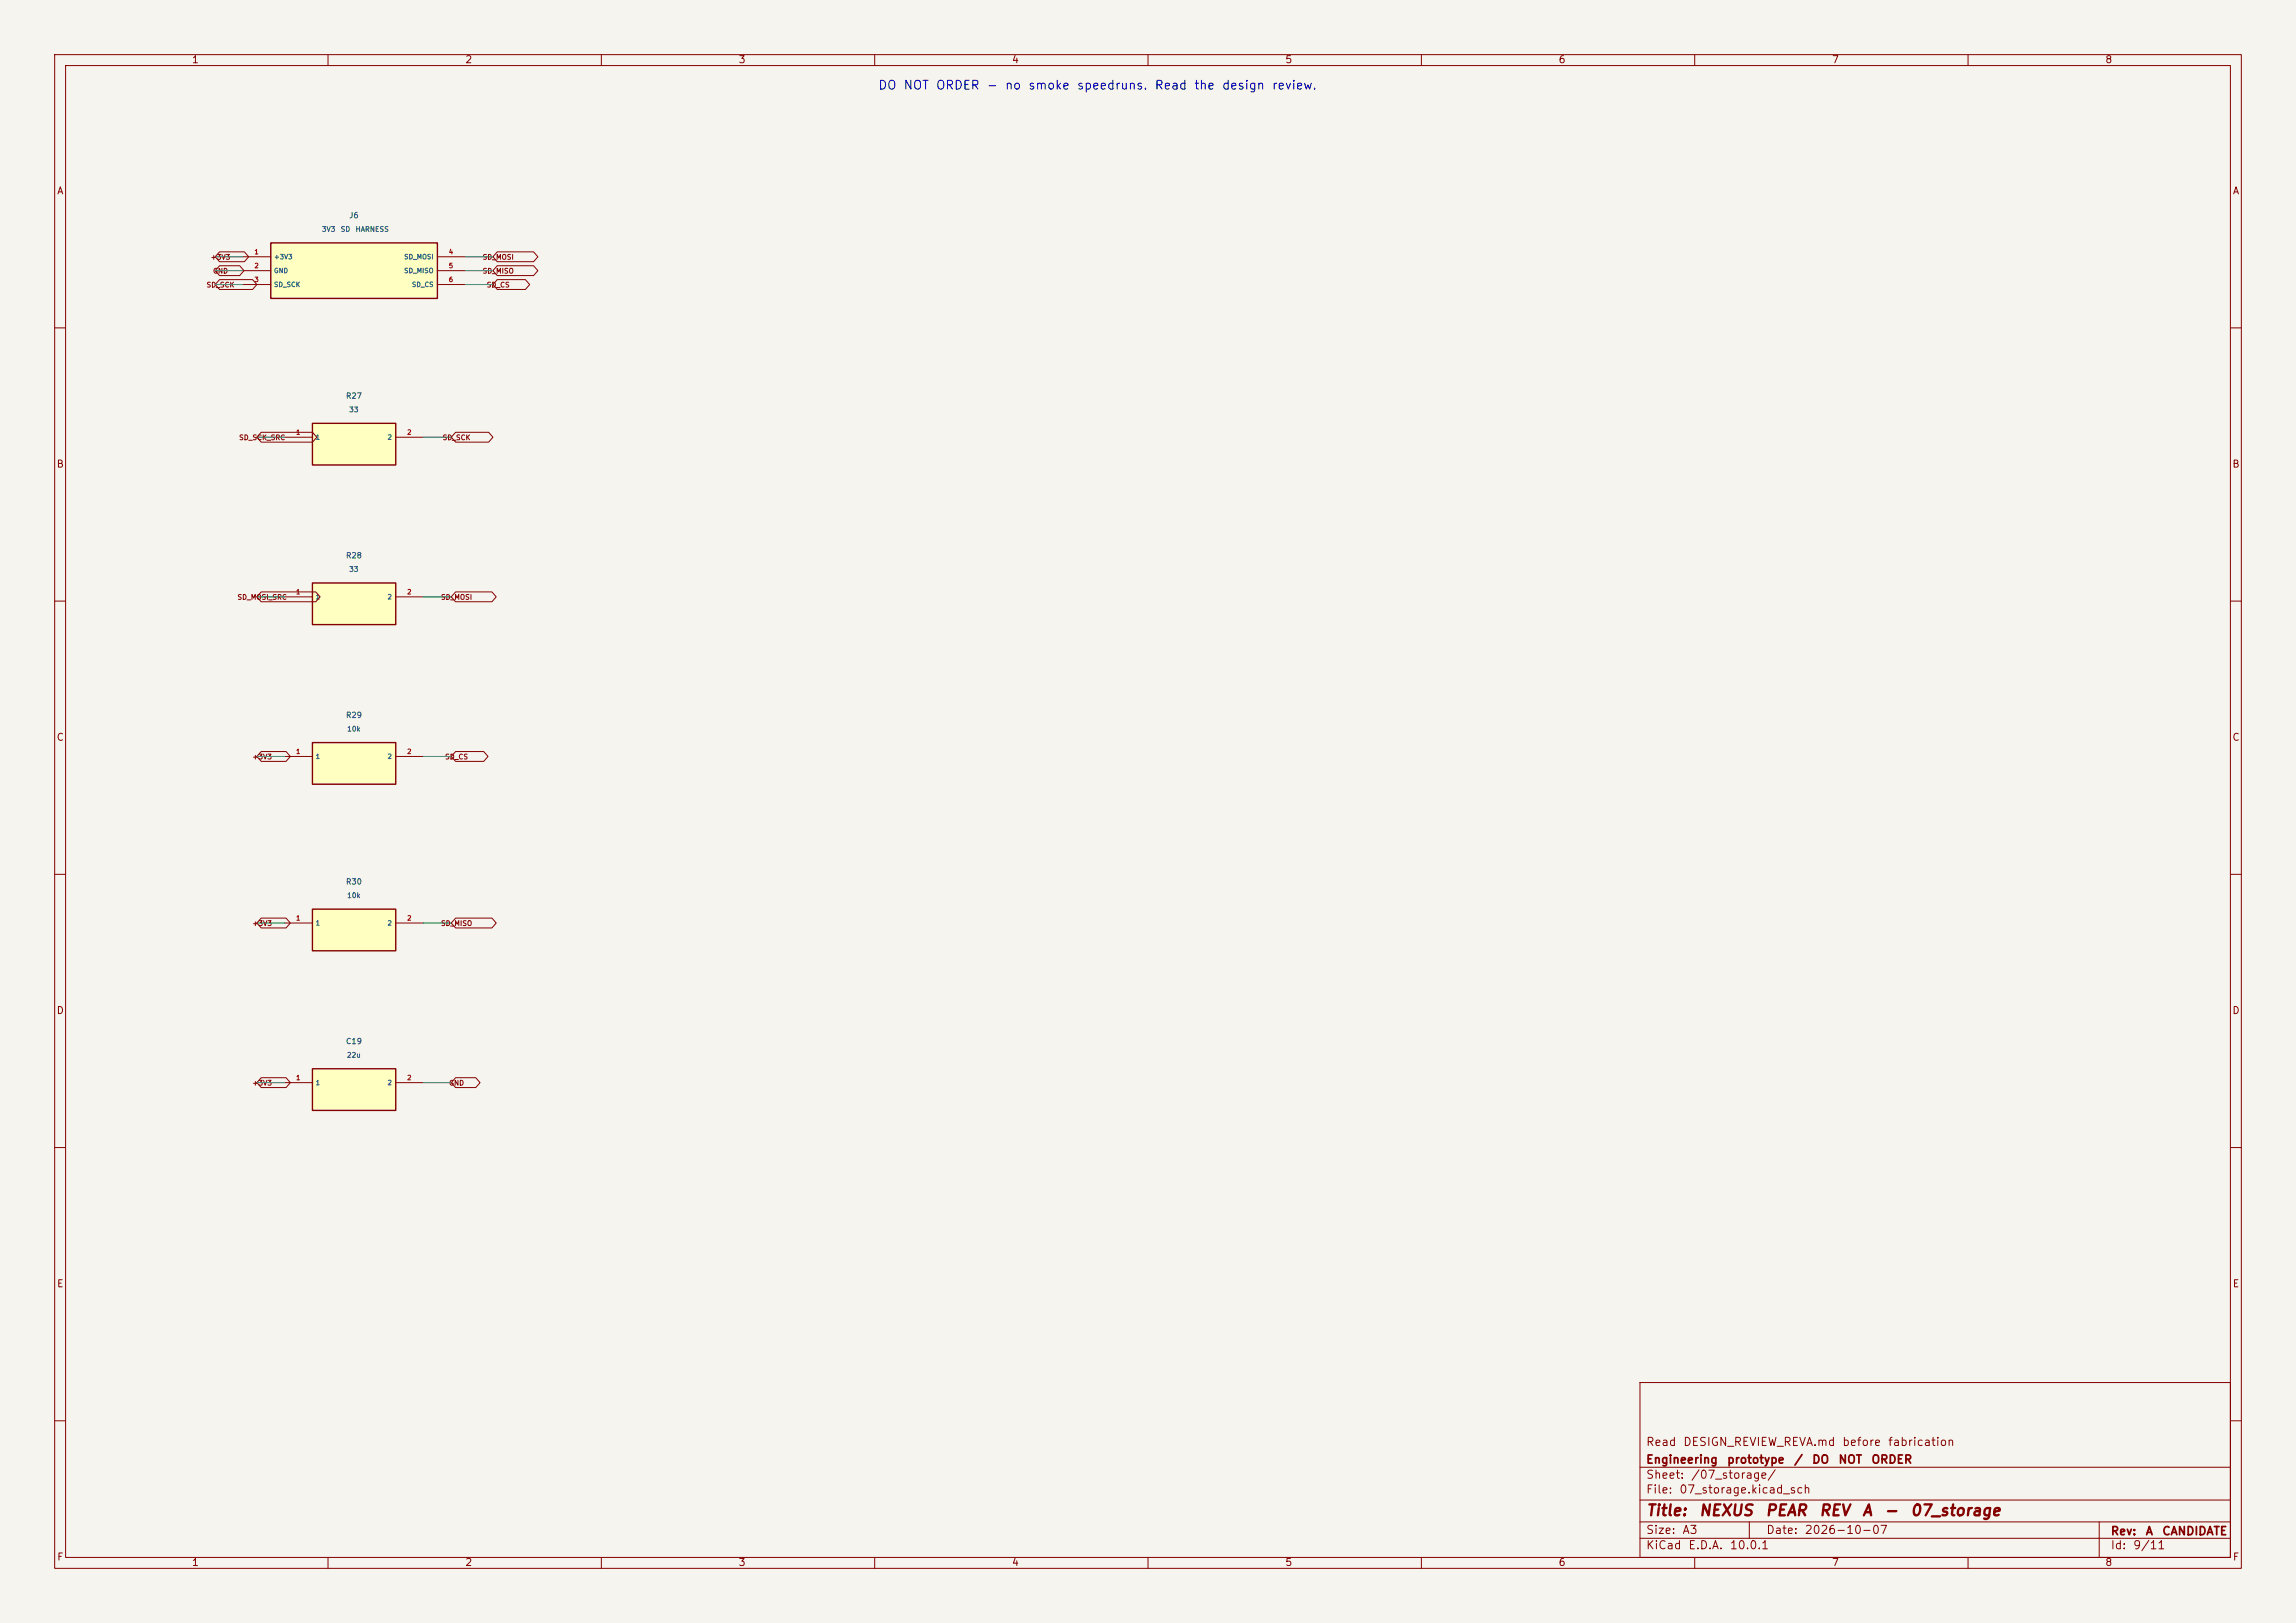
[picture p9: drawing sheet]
<svg xmlns="http://www.w3.org/2000/svg" width="420mm" height="297mm" viewBox="0 0 420 297" stroke-linecap="round" stroke-linejoin="round" font-family="sans-serif">
<defs><g id="words">
<g font-size="2" fill="#840000">
<text x="301" y="277.9">Title:</text>
<text x="310.6" y="277.9">NEXUS</text>
<text x="322.8" y="277.9">PEAR</text>
<text x="332.6" y="277.9">REV</text>
<text x="340.5" y="277.9">A</text>
<text x="344.5" y="277.9">-</text>
<text x="349.3" y="277.9">07_storage</text>
</g>
<text font-size="1.6" fill="#0000c2" x="160.5" y="16.8">DO NOT ORDER - no smoke speedruns. Read the design review.</text>
<g font-size="1.5" fill="#840000">
<text x="301" y="268.2">Engineering</text>
<text x="301" y="265">Read</text>
<text x="307.8" y="265">DESIGN_REVIEW_REVA.md</text>
<text x="315.8" y="268.2">prototype</text>
<text x="328" y="268.2">/</text>
<text x="331.4" y="268.2">DO</text>
<text x="336.2" y="268.2">NOT</text>
<text x="336.9" y="265">before</text>
<text x="342.2" y="268.2">ORDER</text>
<text x="345.2" y="265">fabrication</text>
<text x="301" y="273.7">File:</text>
<text x="301" y="271">Sheet:</text>
<text x="307.1" y="273.7">07_storage.kicad_sch</text>
<text x="309.2" y="271">/07_storage/</text>
<text x="301" y="281.1">Size:</text>
<text x="307.6" y="281.1">A3</text>
<text x="323" y="281.1">Date:</text>
<text x="330" y="281.1">2026-10-07</text>
<text x="386" y="281.3">Rev:</text>
<text x="392.4" y="281.3">A</text>
<text x="395.4" y="281.3">CANDIDATE</text>
<text x="301" y="283.9">KiCad</text>
<text x="308.7" y="283.9">E.D.A.</text>
<text x="316.3" y="283.9">10.0.1</text>
<text x="386" y="283.9">Id:</text>
<text x="390.1" y="283.9">9/11</text>
</g>
<g font-size="1.3" fill="#840000">
<text x="35" y="11.9">1</text>
<text x="85" y="11.9">2</text>
<text x="135" y="11.9">3</text>
<text x="185" y="11.9">4</text>
<text x="235" y="11.9">5</text>
<text x="285" y="11.9">6</text>
<text x="335" y="11.9">7</text>
<text x="385" y="11.9">8</text>
<text x="10.3" y="35.9">A</text>
<text x="408.3" y="35.9">A</text>
<text x="10.3" y="85.9">B</text>
<text x="408.2" y="85.9">B</text>
<text x="10.3" y="135.9">C</text>
<text x="408.2" y="135.9">C</text>
<text x="10.3" y="185.9">D</text>
<text x="408.2" y="185.9">D</text>
<text x="10.3" y="235.9">E</text>
<text x="408.3" y="235.9">E</text>
<text x="10.3" y="285.9">F</text>
<text x="35" y="286.9">1</text>
<text x="85" y="286.9">2</text>
<text x="135" y="286.9">3</text>
<text x="185" y="286.9">4</text>
<text x="235" y="286.9">5</text>
<text x="285" y="286.9">6</text>
<text x="335" y="286.9">7</text>
<text x="385" y="286.9">8</text>
<text x="408.3" y="285.9">F</text>
</g>
<g font-size="1" fill="#006464">
<text x="63.8" y="40.2">J6</text>
<text x="63.2" y="73.2">R27</text>
<text x="63.2" y="102.4">R28</text>
<text x="63.2" y="131.6">R29</text>
<text x="63.2" y="162.1">R30</text>
<text x="63.2" y="191.3">C19</text>
</g>
<g font-size=".9" fill="#840000">
<text x="38.4" y="47.7">+3V3</text>
<text x="88.2" y="47.7">SD_MOSI</text>
<text x="37.7" y="52.8">SD_SCK</text>
<text x="38.9" y="50.3">GND</text>
<text x="88.2" y="50.3">SD_MISO</text>
<text x="88.9" y="52.8">SD_CS</text>
<text x="43.6" y="80.8">SD_SCK_SRC</text>
<text x="80.9" y="80.8">SD_SCK</text>
<text x="43.3" y="110">SD_MOSI_SRC</text>
<text x="80.6" y="110">SD_MOSI</text>
<text x="46.1" y="139.2">+3V3</text>
<text x="81.3" y="139.2">SD_CS</text>
<text x="46.1" y="169.7">+3V3</text>
<text x="80.6" y="169.7">SD_MISO</text>
<text x="46.1" y="198.9">+3V3</text>
<text x="82.1" y="198.9">GND</text>
</g>
<g font-size=".9" fill="#a90000">
<text x="46.4" y="46.7">1</text>
<text x="82" y="46.7">4</text>
<text x="46.4" y="49.3">2</text>
<text x="46.4" y="51.8">3</text>
<text x="82" y="49.3">5</text>
<text x="82" y="51.8">6</text>
<text x="54.1" y="79.8">1</text>
<text x="74.4" y="79.8">2</text>
<text x="54.1" y="109">1</text>
<text x="74.4" y="109">2</text>
<text x="54.1" y="138.2">1</text>
<text x="74.4" y="138.2">2</text>
<text x="54.1" y="168.7">1</text>
<text x="74.4" y="168.7">2</text>
<text x="54.1" y="197.9">1</text>
<text x="74.4" y="197.9">2</text>
</g>
<g font-size=".9" fill="#006464">
<text x="50" y="47.6">+3V3</text>
<text x="58.8" y="42.6">3V3</text>
<text x="62.2" y="42.6">SD</text>
<text x="64.9" y="42.6">HARNESS</text>
<text x="73.8" y="47.6">SD_MOSI</text>
<text x="50" y="50.2">GND</text>
<text x="50" y="52.7">SD_SCK</text>
<text x="73.8" y="50.2">SD_MISO</text>
<text x="75.3" y="52.7">SD_CS</text>
<text x="63.8" y="75.6">33</text>
<text x="57.6" y="80.7">1</text>
<text x="70.8" y="80.7">2</text>
<text x="63.8" y="104.9">33</text>
<text x="57.6" y="109.9">1</text>
<text x="70.8" y="109.9">2</text>
<text x="63.4" y="134.1">10k</text>
<text x="57.6" y="139.1">1</text>
<text x="70.8" y="139.1">2</text>
<text x="63.4" y="164.5">10k</text>
<text x="57.6" y="169.6">1</text>
<text x="70.8" y="169.6">2</text>
<text x="63.4" y="193.8">22u</text>
<text x="57.6" y="198.8">1</text>
<text x="70.8" y="198.8">2</text>
</g>
</g></defs>
<path d="M0 0h420v297h-420z" fill="#f5f4ef" stroke="#f5f4ef" stroke-width=".18"/>
<g fill="none" stroke="#840000" stroke-width=".18">
<path d="M10 10h400v277h-400zM12 12h396v273h-396zM60 10v2M110 10v2M160 10v2M210 10v2M260 10v2M310 10v2M360 10v2M10 60h2M408 60h2M10 110h2"/>
<path d="M408 110h2M10 160h2M408 160h2M10 210h2M408 210h2M300 253h108v32h-108zM10 260h2M300 278.5h108M300 274.5h108M300 268.5h108M320 278.5v3M384 278.5v6.5"/>
<path d="M408 260h2M60 285v2M110 285v2M160 285v2M210 285v2M260 285v2M300 281.5h108M310 285v2M360 285v2"/>
</g>
<path d="M57.1 195.6h15.3v7.6h-15.3z" fill="#ffffc2"/>
<path d="M57.1 195.6h15.3v7.6h-15.3z" fill="none" stroke="#840000" stroke-width=".25"/>
<path d="M52.1 198.1h5M72.4 198.1h5.1" fill="none" stroke="#840000" stroke-width=".18"/>
<path d="M57.1 77.5h15.3v7.6h-15.3z" fill="#ffffc2"/>
<path d="M57.1 77.5h15.3v7.6h-15.3z" fill="none" stroke="#840000" stroke-width=".25"/>
<path d="M52.1 80h5M72.4 80h5.1" fill="none" stroke="#840000" stroke-width=".18"/>
<path d="M57.1 166.4h15.3v7.6h-15.3z" fill="#ffffc2"/>
<path d="M57.1 166.4h15.3v7.6h-15.3z" fill="none" stroke="#840000" stroke-width=".25"/>
<path d="M52.1 168.9h5M72.4 168.9h5.1" fill="none" stroke="#840000" stroke-width=".18"/>
<path d="M49.5 44.5h30.5v10.1h-30.5z" fill="#ffffc2"/>
<path d="M49.5 44.5h30.5v10.1h-30.5z" fill="none" stroke="#840000" stroke-width=".25"/>
<path d="M44.4 47h5.1M44.4 49.5h5.1M44.4 52.1h5.1M80 47h5.1M80 49.5h5.1M80 52.1h5.1" fill="none" stroke="#840000" stroke-width=".18"/>
<path d="M57.1 106.7h15.3v7.6h-15.3z" fill="#ffffc2"/>
<path d="M57.1 106.7h15.3v7.6h-15.3z" fill="none" stroke="#840000" stroke-width=".25"/>
<path d="M52.1 109.2h5M72.4 109.2h5.1" fill="none" stroke="#840000" stroke-width=".18"/>
<path d="M57.1 135.9h15.3v7.6h-15.3z" fill="#ffffc2"/>
<path d="M57.1 135.9h15.3v7.6h-15.3z" fill="none" stroke="#840000" stroke-width=".25"/>
<g fill="none" stroke="#840000" stroke-width=".18">
<path d="M40.2 46.1h4.5l.8 .9-.8 .9h-4.5l-.8-.9zM40.2 48.6h3.6l.8 .9-.8 .9h-3.6l-.8-.9zM40.2 51.2h6l.8 .9-.8 .9h-6l-.8-.9zM91 46.1h6.6l.8 .9-.8 .9h-6.6l-.8-.9zM91 48.6h6.6l.8 .9-.8 .9h-6.6l-.8-.9zM91 51.2h5.1l.8 .9-.8 .9h-5.1l-.8-.9zM47.8 79.1h9.4l.8 .9-.8 .9h-9.4l-.8-.9zM83.3 79.1h6.1l.8 .9-.8 .9h-6.1l-.8-.9zM47.8 108.3h10l.8 .9-.8 .9h-10l-.8-.9zM83.3 108.3h6.7l.8 .9-.8 .9h-6.7l-.8-.9zM47.8 137.5h4.5l.8 .9-.8 .9h-4.5l-.8-.9zM52.1 138.4h5"/>
<path d="M72.4 138.4h5.1M83.3 137.5h5.2l.8 .9-.8 .9h-5.2l-.8-.9zM47.8 168h4.5l.8 .9-.8 .9h-4.5l-.8-.9zM83.3 168h6.7l.8 .9-.8 .9h-6.7l-.8-.9zM47.8 197.2h4.5l.8 .9-.8 .9h-4.5l-.8-.9zM83.3 197.2h3.7l.8 .9-.8 .9h-3.7l-.8-.9z"/>
</g>
<g fill="none" stroke="#009600" stroke-width=".18">
<path d="M39.4 49.5h5M39.4 52.1h5M39.4 47h5M85.1 49.5h5.1M85.1 52.1h5.1M85.1 47h5.1M47 80h5.1M77.5 80h5M47 109.2h5.1M77.5 109.2h5M47 138.4h5.1M77.5 138.4h5"/>
<path d="M47 168.9h5.1M77.5 168.9h5M47 198.1h5.1M77.5 198.1h5"/>
</g>
<use href="#words"/>
</svg>
